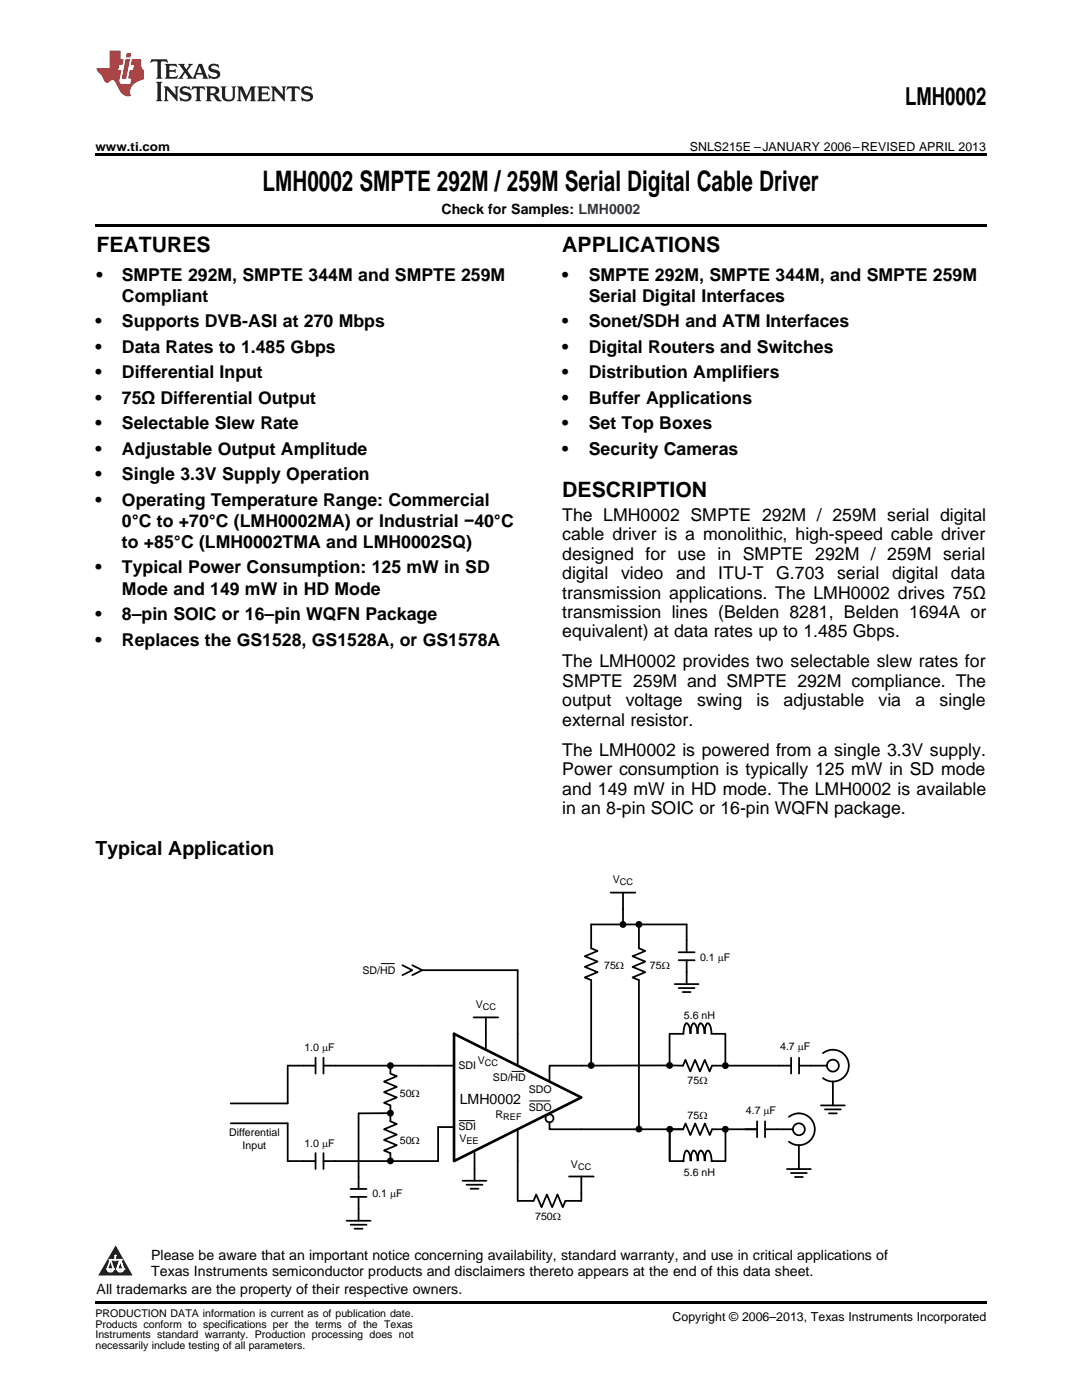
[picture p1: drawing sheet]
<svg xmlns="http://www.w3.org/2000/svg" width="216mm" height="279mm" viewBox="0 0 216 279" stroke-linecap="round" stroke-linejoin="round" font-family="sans-serif">
<defs><g id="words">
<text font-size="5.6" x="52.4" y="38.1">LMH0002 SMPTE 292M / 259M Serial Digital Cable Driver</text>
<text font-size="4.9" x="180.6" y="21">LMH0002</text>
<g font-size="4.2">
<text x="19.2" y="50.3">FEATURES</text>
<text x="112.2" y="50.3">APPLICATIONS</text>
<text x="112.2" y="99.2">DESCRIPTION</text>
</g>
<text font-size="3.9" x="19" y="170.6">Typical Application</text>
<g font-size="3.5">
<text x="19.2" y="56">•</text>
<text x="24.3" y="56">SMPTE 292M, SMPTE 344M and SMPTE 259M</text>
<text x="112.2" y="56">•</text>
<text x="117.5" y="56">SMPTE 292M, SMPTE 344M, and SMPTE 259M</text>
<text x="19" y="65.3">•</text>
<text x="24.3" y="60.3">Compliant</text>
<text x="24.3" y="65.3">Supports DVB-ASI at 270 Mbps</text>
<text x="112.2" y="65.3">•</text>
<text x="117.5" y="60.3">Serial Digital Interfaces</text>
<text x="117.5" y="65.3">Sonet/SDH and ATM Interfaces</text>
<text x="19" y="70.4">•</text>
<text x="24.3" y="70.4">Data Rates to 1.485 Gbps</text>
<text x="112.2" y="70.4">•</text>
<text x="117.5" y="70.4">Digital Routers and Switches</text>
<text x="19" y="75.5">•</text>
<text x="24.3" y="75.5">Differential Input</text>
<text x="112.2" y="75.5">•</text>
<text x="117.5" y="75.5">Distribution Amplifiers</text>
<text x="19" y="80.6">•</text>
<text x="24.3" y="80.6">75Ω Differential Output</text>
<text x="112.2" y="80.6">•</text>
<text x="117.5" y="80.6">Buffer Applications</text>
<text x="19" y="85.7">•</text>
<text x="24.3" y="85.7">Selectable Slew Rate</text>
<text x="112.2" y="85.7">•</text>
<text x="117.5" y="85.7">Set Top Boxes</text>
<text x="19" y="90.7">•</text>
<text x="19" y="95.8">•</text>
<text x="24.3" y="90.7">Adjustable Output Amplitude</text>
<text x="24.3" y="95.8">Single 3.3V Supply Operation</text>
<text x="112.2" y="90.7">•</text>
<text x="117.5" y="90.7">Security Cameras</text>
<text x="19" y="100.9">•</text>
<text x="24.3" y="100.9">Operating Temperature Range: Commercial</text>
<text x="24.3" y="105.1">0°C to +70°C (LMH0002MA) or Industrial −40°C</text>
<text x="112.2" y="103.9">The LMH0002 SMPTE 292M / 259M serial digital</text>
<text x="112.2" y="107.8">cable driver is a monolithic, high-speed cable driver</text>
<text x="24.3" y="109.4">to +85°C (LMH0002TMA and LMH0002SQ)</text>
<text x="112.2" y="111.7">designed for use in SMPTE 292M / 259M serial</text>
<text x="19" y="114.4">•</text>
<text x="24.3" y="114.4">Typical Power Consumption: 125 mW in SD</text>
<text x="24.3" y="118.7">Mode and 149 mW in HD Mode</text>
<text x="112.2" y="115.6">digital</text>
<text x="112.2" y="119.5">transmission applications. The LMH0002 drives 75Ω</text>
<text x="123.9" y="115.6">video</text>
<text x="134.9" y="115.6">and</text>
<text x="143.3" y="115.6">ITU-T</text>
<text x="154.9" y="115.6">G.703</text>
<text x="167" y="115.6">serial</text>
<text x="178" y="115.6">digital</text>
<text x="189.8" y="115.6">data</text>
<text x="19" y="123.8">•</text>
<text x="24.3" y="123.8">8–pin SOIC or 16–pin WQFN Package</text>
<text x="112.2" y="123.3">transmission lines (Belden 8281, Belden 1694A or</text>
<text x="19" y="128.8">•</text>
<text x="24.3" y="128.8">Replaces the GS1528, GS1528A, or GS1578A</text>
<text x="112.2" y="127.2">equivalent) at data rates up to 1.485 Gbps.</text>
<text x="112.2" y="133.2">The LMH0002 provides two selectable slew rates for</text>
<text x="112.2" y="137.1">SMPTE 259M and SMPTE 292M compliance. The</text>
<text x="112.2" y="141">output</text>
<text x="124.8" y="141">voltage</text>
<text x="139.1" y="141">swing</text>
<text x="151" y="141">is</text>
<text x="156.4" y="141">adjustable</text>
<text x="175.3" y="141">via</text>
<text x="182.7" y="141">a</text>
<text x="187.5" y="141">single</text>
<text x="112.2" y="144.9">external resistor.</text>
<text x="112.2" y="150.8">The LMH0002 is powered from a single 3.3V supply.</text>
<text x="112.2" y="154.7">Power consumption is typically 125 mW in SD mode</text>
<text x="112.2" y="158.6">and 149 mW in HD mode. The LMH0002 is available</text>
<text x="112.2" y="162.5">in an 8-pin SOIC or 16-pin WQFN package.</text>
</g>
<g font-size="2.8">
<text x="88.1" y="42.7">Check for Samples: LMH0002</text>
<text x="91.7" y="220.3">LMH0002</text>
<text x="30.2" y="251.5">Please be aware that an important notice concerning availability, standard warranty, and use in critical applications of</text>
<text x="30.2" y="254.7">Texas Instruments semiconductor products and disclaimers thereto appears at the end of this data sheet.</text>
<text x="19.3" y="258.2">All trademarks are the property of their respective owners.</text>
</g>
<g font-size="2.5">
<text x="19" y="30.1">www.ti.com</text>
<text x="137.7" y="30.1">SNLS215E –JANUARY 2006–REVISED APRIL 2013</text>
<text x="134.2" y="263.6">Copyright © 2006–2013, Texas Instruments Incorporated</text>
</g>
<g font-size="2.1">
<text x="122.3" y="176.3">V</text>
<text x="139.7" y="191.7">0.1 PF</text>
<text x="72.3" y="194.3">SD/HD</text>
<text x="120.6" y="193.5">75:</text>
<text x="129.7" y="193.5">75:</text>
<text x="94.9" y="201.1">V</text>
<text x="136.5" y="203.3">5.6 nH</text>
<text x="60.7" y="209.7">1.0 PF</text>
<text x="155.7" y="209.6">4.7 PF</text>
<text x="91.5" y="213.3">SDI</text>
<text x="95.3" y="212.4">V</text>
<text x="98.4" y="215.8">SD/HD</text>
<text x="79.8" y="218.9">50:</text>
<text x="105.5" y="218.1">SDO</text>
<text x="105.5" y="221.7">SDO</text>
<text x="137.2" y="216.4">75:</text>
<text x="45.7" y="226.8">Differential</text>
<text x="91.5" y="225.6">SDI</text>
<text x="91.7" y="227.8">V</text>
<text x="98.9" y="223.1">R</text>
<text x="137.2" y="223.4">75:</text>
<text x="148.8" y="222.4">4.7 PF</text>
<text x="48.4" y="229.3">Input</text>
<text x="60.7" y="228.9">1.0 PF</text>
<text x="79.8" y="228.4">50:</text>
<text x="113.9" y="233.1">V</text>
<text x="74.3" y="238.8">0.1 PF</text>
<text x="136.5" y="234.7">5.6 nH</text>
<text x="106.8" y="243.5">750:</text>
<text x="19" y="262.9">PRODUCTION DATA information is current as of publication date.</text>
<text x="19" y="265">Products conform to specifications per the terms of the Texas</text>
<text x="19" y="267.1">Instruments standard warranty. Production processing does not</text>
<text x="19" y="269.2">necessarily include testing of all parameters.</text>
</g>
<g font-size="1.8">
<text x="123.7" y="176.7">CC</text>
<text x="96.3" y="201.5">CC</text>
<text x="96.7" y="212.8">CC</text>
<text x="100.4" y="223.5">REF</text>
<text x="93.1" y="228.2">EE</text>
<text x="115.3" y="233.5">CC</text>
</g>
<g font-size=".4" fill="#fff">
<text x="19" y="50.2">1</text>
<text x="19" y="258.2">2</text>
</g>
</g></defs>
<path d="M19 259.7h177.8v.5h-177.8z" fill="#000"/>
<path d="M23.1 248.5l3.4 6.1h-6.9z" fill="#231f20"/>
<path d="M21.4 253.3h1.2l-.3 .5h-.3a.55 .55 0 0 1-.6-.5z" fill-rule="evenodd" fill="#fff"/>
<path d="M21.4 253.3h1.2l-.3 .5h-.3a.55 .55 0 0 1-.6-.5z" fill="none" stroke="#231f20" stroke-width=".34"/>
<path d="M21.4 253.3l1.2 .1-.3 .4h-.5z" fill="none" stroke="#fff" stroke-width=".34"/>
<path d="M23 251.5h.1" fill="none" stroke="#fff" stroke-width=".34"/>
<path d="M23 250.6v.9z" fill="#fff"/>
<path d="M23 250.6v.9z" fill="none" stroke="#fff" stroke-width=".34"/>
<circle cx="23" cy="250.6" r=".17" fill="#fff"/>
<path d="M21.9 251.4h.1" fill="none" stroke="#fff" stroke-width=".34"/>
<path d="M21.9 251.4h2.3z" fill="#fff"/>
<path d="M21.9 251.4h2.3z" fill="none" stroke="#fff" stroke-width=".34"/>
<circle cx="24.2" cy="251.4" r=".17" fill="#fff"/>
<path d="M23.3 253.3h.1" fill="none" stroke="#fff" stroke-width=".34"/>
<path d="M24 251.4l-.7 1.9z" fill="#fff"/>
<path d="M24 251.4l-.7 1.9z" fill="none" stroke="#fff" stroke-width=".34"/>
<path d="M24 251.4l.7 1.9z" fill="#fff"/>
<path d="M24 251.4l.7 1.9z" fill="none" stroke="#fff" stroke-width=".34"/>
<path d="M24.6 253.3h.1" fill="none" stroke="#fff" stroke-width=".34"/>
<circle cx="21.4" cy="253.3" r=".17" fill="#fff"/>
<path d="M22.1 251.4l-.7 1.9z" fill="#fff"/>
<path d="M22.1 251.4l-.7 1.9z" fill="none" stroke="#fff" stroke-width=".34"/>
<path d="M22.1 251.4l.5 1.9z" fill="#fff"/>
<path d="M22.1 251.4l.5 1.9z" fill="none" stroke="#fff" stroke-width=".34"/>
<circle cx="22.6" cy="253.3" r=".17" fill="#fff"/>
<path d="M23.4 253.3h1.3a.65 .65 0 0 1-.7 .5 .65 .65 0 0 1-.6-.5z" fill-rule="evenodd" fill="#fff"/>
<path d="M23.4 253.3h1.3a.65 .65 0 0 1-.7 .5 .65 .65 0 0 1-.6-.5z" fill="none" stroke="#231f20" stroke-width=".34"/>
<path d="M23.4 253.3h1.3l-.4 .5h-.6z" fill="none" stroke="#fff" stroke-width=".34"/>
<path d="M23.3 253.3h.1" fill="none" stroke="#fff" stroke-width=".34"/>
<circle cx="24.7" cy="253.3" r=".17" fill="#fff"/>
<g fill="none" stroke="#000" stroke-width=".35">
<path d="M121.9 178.1h4.9M124.3 178.1v6.4M80.3 192.6l2 1-2 1M82.3 192.6l1.9 1-1.9 1M84.1 193.6h19.2v19.1M127.5 184.5v4.8l1.3 .5-2.6 1 2.6 1.1-2.6 1.1 2.6 1-2.6 1.1 1.3 .5v29.7M134.6 196.4h4.8M135.4 191.6h3.2M135.4 190h3.2M135.4 197.2h3.2M136.2 198h1.6M137 190v-5.5h-19v4.8l1.2 .5-2.5 1 2.5 1.1-2.5 1.1 2.5 1-2.5 1.1 1.3 .5v17"/>
<path d="M137 191.6v4.8M63 212.7h-5.6v7.5h-11.4M63 211.1v3.2M64.5 212.7h26.1M64.5 211.1v3.2M77.9 212.7v1.6l1.3 .5-2.6 1 2.6 1.1-2.6 1.1 2.6 1-2.6 1.1 1.3 .5v3.2l1.3 .5-2.6 1.1 2.6 1-2.6 1.1 2.6 1-2.6 1.1 1.3 .5v1.6M94.5 203h4.9M96.9 203v6.5M133.6 212.6l-24 .1v3.1M133.6 212.6v-6.3h2.8v-.6a1.57 1.57 0 0 1 .6-1.5 .9 .9 0 0 1 .6 .9l.2 1.2v-.6a1.56 1.56 0 0 1 .6-1.5 1.58 1.58 0 0 1 .7 1.5l.1 .6v-.6a1.56 1.56 0 0 1 .6-1.5 1.58 1.58 0 0 1 .7 1.5l.1 .6a2.61 2.61 0 0 1 .6-2.1 1.49 1.49 0 0 1 .7 1.5l.1 .6h2.7v6.4M133.6 212.6l2.7 .1 .5-1.2 .9 2.3 1-2.3 1 2.3 .9-2.3 1 2.3 .5-1.1h15.8M157.9 211.1v3.2"/>
<path d="M159.4 212.7h5.6M159.4 211.1v3.2M164.2 210.2a3.2 3.2 0 0 1 5 1.4 3.2 3.2 0 0 1-3 4.2M164.2 215.2l.7 .4 1.3 .2M166.2 215.8v4.8M46 224.2h11.4v7.5h5.6M63 230.1v3.2M64.5 230.1v3.2M70 238.9h3.1M70 237.3h3.1M71.5 238.9v4.7M77.9 222.2h-6.4v15.1"/>
<path d="M90.6 224.9h-3.2v6.8h-22.9M92.3 235.6h4.8M93.1 236.4h3.2M93.9 237.2h1.6M94.7 230.1v5.5M103.3 225.4v14.3h3.2l.5-1.3 1.1 2.5 1-2.5 1.1 2.5 1-2.5 1.1 2.5 .5-1.2h3.2v-4.9M109.6 224v1.4h26.7l.5-1.2 1 2.3 .9-2.3 1 2.3 1-2.3 .9 2.3 .5-1.1h9M113.5 234.8h5M133.6 225.4v6.3h2.8v-.6a1.57 1.57 0 0 1 .6-1.5 .9 .9 0 0 1 .6 .9l.2 1.2v-.6a1.56 1.56 0 0 1 .6-1.5 1.58 1.58 0 0 1 .8 1.5v.6v-.6a1.56 1.56 0 0 1 .6-1.5 1.58 1.58 0 0 1 .8 1.5v.6a2.61 2.61 0 0 1 .6-2.1 1.48 1.48 0 0 1 .7 1.5l.1 .6h2.8v-6.3M151.1 223.8v3.2M152.7 225.4h5.5M152.7 223.8v3.2"/>
<path d="M157 233.3h4.8M157.4 222.9a3.2 3.2 0 0 1 5 1.4 3.2 3.2 0 0 1-3 4.2M157.4 227.9l.7 .4 1.3 .2M157.8 234.1h3.2M158.6 234.9h1.6M159.4 228.5v4.8M163.8 220.6h4.8M164.6 221.4h3.2M165.4 222.2h1.6M69.2 243.6h4.7M70 244.4h3.1M70.8 245.2h1.5"/>
<circle cx="124.3" cy="184.5" r=".51"/>
<circle cx="127.5" cy="184.5" r=".51"/>
<circle cx="77.9" cy="212.7" r=".51"/>
<circle cx="118" cy="212.6" r=".51"/>
<circle cx="133.6" cy="212.6" r=".51"/>
<circle cx="144.7" cy="212.7" r=".51"/>
<circle cx="166.2" cy="212.7" r="1.19"/>
<circle cx="77.9" cy="231.7" r=".51"/>
<circle cx="77.9" cy="222.2" r=".51"/>
<circle cx="109.6" cy="223.2" r=".79"/>
<circle cx="127.5" cy="225.3" r=".51"/>
<circle cx="133.6" cy="225.4" r=".51"/>
<circle cx="144.7" cy="225.4" r=".51"/>
<circle cx="159.4" cy="225.4" r="1.19"/>
</g>
<path d="M90.6 206.3l25.4 12.7-25.4 12.7z" fill="none" stroke="#000" stroke-width=".53"/>
<path d="M76.1 192.3h2.6M102.1 213.8h2.4M105.7 219.7h4.1M91.6 223.6h3.1" fill="none" stroke="#000" stroke-width=".2"/>
<g fill="#000">
<circle cx="124.3" cy="184.5" r=".51"/>
<circle cx="127.5" cy="184.5" r=".51"/>
<circle cx="77.9" cy="212.7" r=".51"/>
<circle cx="118" cy="212.6" r=".51"/>
<circle cx="133.6" cy="212.6" r=".51"/>
<circle cx="144.7" cy="212.7" r=".51"/>
<circle cx="77.9" cy="231.7" r=".51"/>
<circle cx="77.9" cy="222.2" r=".51"/>
<circle cx="127.5" cy="225.3" r=".51"/>
<circle cx="133.6" cy="225.4" r=".51"/>
<circle cx="144.7" cy="225.4" r=".51"/>
</g>
<path d="M19 30.6h177.8v.5h-177.8zM19 44.7h177.8v.5h-177.8z" fill="#000"/>
<path d="M30.2 11.8l-.2 .8a1.31 1.31 0 0 1 1.4-.3v2.9l-.3 .5h1.3l-.3-.5v-2.7l.3-.3a1.09 1.09 0 0 1 1.1 .4l-.2-.8zM32.9 12.8l.3 .4v2l-.3 .5h2.4l.2-.7a1.48 1.48 0 0 1-1.7 .3v-1l1 .1 .2 .2v-.9l-.2 .3h-1v-.7l.2-.2a1.73 1.73 0 0 1 1.4 .3l-.2-.6zM35.5 12.8l1.2 1.4-.7 1-.5 .5h1.1l-.2-.3 .5-.9 .6 .9-.2 .3h2l-.3-.3 .2-.5h1.2l.2 .5-.2 .3h1.2l-.3-.4-1-2.5h-.6l-1.3 2.7-1-1.4 1.1-1.3h-1l.2 .2-.5 .9-.5-.9 .2-.2zM39.8 13.3l.5 1.3h-1zM41.9 12.9a.83 .83 0 0 0-.3 1 .83 .83 0 0 0 .8 .5l.8 .2 .2 .3a1 1 0 0 1-1 .5 1 1 0 0 1-.8-.6l.1 .9 .2-.1a1.65 1.65 0 0 0 2-.5 .89 .89 0 0 0-.8-1.2l-.8-.2-.2-.3a.91 .91 0 0 1 1.6 .2l-.2-.8h-.4a1.34 1.34 0 0 0-1.2 .1zM31.1 16.3l.3 .5v2.9l-.3 .5h1.3l-.3-.5v-2.9l.3-.5zM32.7 17.2l.2 .5v2l-.2 .5h.9l-.3-.5 .1-1.7 2 2.2v-2.5l.3-.5h-.9l.2 .3v1.4l-1.5-1.7zM36.2 17.4a.83 .83 0 0 0-.3 .9 .83 .83 0 0 0 .8 .6l.8 .2 .2 .3a1 1 0 0 1-1 .5 1 1 0 0 1-.8-.6l.1 .9 .2-.1a1.66 1.66 0 0 0 2-.5 .89 .89 0 0 0-.9-1.2l-.7-.2-.2-.3a.91 .91 0 0 1 1.6 .2l-.2-.9-.4 .1a1.36 1.36 0 0 0-1.2 .1zM38.4 17.2l-.2 .9a.61 .61 0 0 1 1.1-.3v1.9l-.4 .5h1.3l-.3-.5v-1.9l.2-.2a.81 .81 0 0 1 .8 .5l-.1-.9zM41 17.2l.3 .5v2l-.3 .5h1.3l-.3-.3v-.9a.72 .72 0 0 1 .9 .6 .85 .85 0 0 0 1.4 .5l-.5-.3-.5-.7-.3-.3a.78 .78 0 0 0 .7-.7 .78 .78 0 0 0-.7-.8zM42 17.7l.2-.1a.6 .6 0 0 1 .7 .1 .6 .6 0 0 1 .1 .7l-.2 .2h-.8zM44 17.2l.3 .3a3.4 3.4 0 0 0 .3 2.4 1.57 1.57 0 0 0 2.2-.3l.1-2.1 .2-.3h-1l.3 .5v1.5a.76 .76 0 0 1-.7 .7 .76 .76 0 0 1-.8-.7v-1.5l.3-.5zM47.3 17.2l.3 .5v2l-.3 .5h.9l-.2-.5v-1.8l1 2.3 1.1-2.3v1.8l-.2 .5h1.2l-.3-.5v-2l.3-.5h-1.1l-.8 2-.8-2zM51.3 17.2l.3 .5v2l-.3 .5h2.4l.2-.7a1.49 1.49 0 0 1-1.6 .3l-.1-1h1l.3 .3v-.9l-.3 .3h-1v-.7l.3-.2a1.73 1.73 0 0 1 1.4 .3l-.3-.7zM54.1 17.2l.3 .5v2l-.3 .5h1l-.4-.5 .1-1.7 2 2.2v-2.5l.3-.5h-.9l.2 .3v1.4l-1.5-1.7zM57.4 17.2l-.2 .9a.8 .8 0 0 1 1-.5v2.1l-.3 .5h1.3l-.4-.5v-1.9l.2-.2a.81 .81 0 0 1 .9 .5l-.2-.9zM60.4 17.4a.83 .83 0 0 0-.3 .9 .83 .83 0 0 0 .8 .6l.8 .2 .2 .3a1 1 0 0 1-1 .5 1 1 0 0 1-.8-.6l.2 .9 .1-.1a1.66 1.66 0 0 0 2-.5 .89 .89 0 0 0-.8-1.2l-.8-.2-.2-.3a.91 .91 0 0 1 1.6 .2l-.2-.9-.3 .1a1.35 1.35 0 0 0-1.3 .1z" fill="#231f20"/>
<path d="M21.9 10.1v3.5h-2.6a2.13 2.13 0 0 0 .9 1.4l.4 .6a.94 .94 0 0 0 1.1 .9 .75 .75 0 0 1 .6-.5 .75 .75 0 0 1 .7 .4l.5 1a2.1 2.1 0 0 0 2.6 1.7 2.2 2.2 0 0 1 1.7-3l.9-.3v-1.8a1.16 1.16 0 0 1-.5-1v-1.2h-1.9l-.2 1.2h.7l-.3 1h-.6l-.3 1.3v.3l.6 .1-.2 1.1h-.9a.93 .93 0 0 1-1.3-.8l.4-2h-.6l.2-1h.6l.3-1.2h-.6v-1.7zM25.1 11.8l-.8 3.9h.9l.7-3.9zM25.3 10.6l-.2 .9h.9l.2-.9z" fill="#ee1d23"/>
<use href="#words"/>
</svg>
